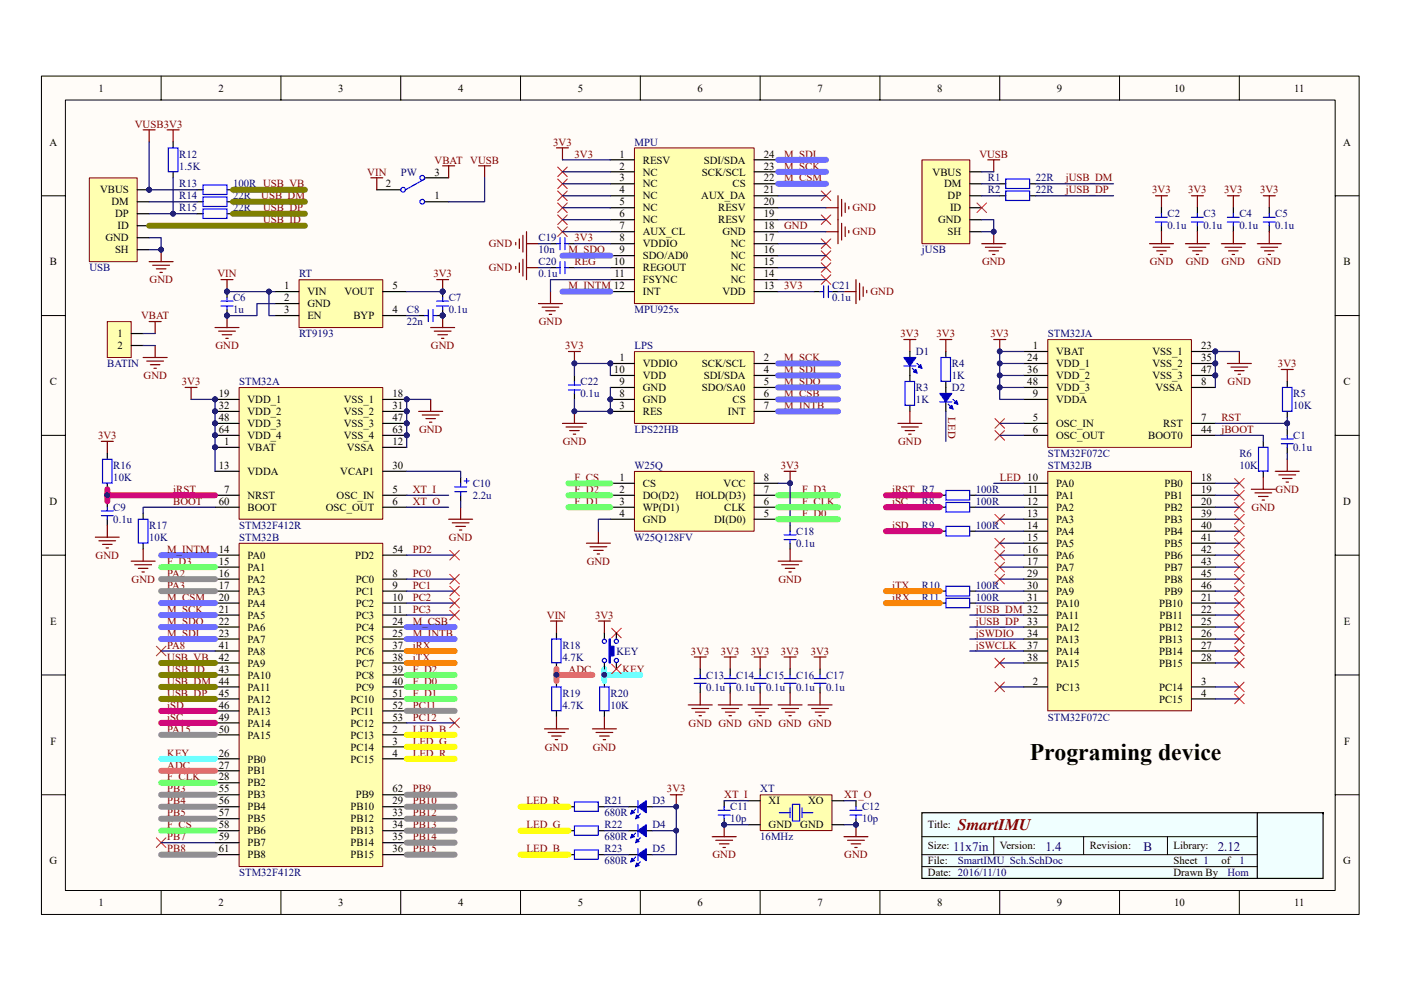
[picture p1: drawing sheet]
<svg xmlns="http://www.w3.org/2000/svg" width="297mm" height="210mm" viewBox="0 0 297 210" stroke-linecap="round" stroke-linejoin="round" font-family="sans-serif">
<defs><g id="words">
<text font-size="5" x="218.3" y="161.1">Programing device</text>
<text font-size="3.5" fill="#800000" x="203.1" y="176">SmartIMU</text>
<g font-size="2.8" fill="#000080">
<text x="202.1" y="180.4">11x7in</text>
<text x="221.6" y="180.4">1.4</text>
<text x="242.5" y="180.4">B</text>
<text x="258.2" y="180.4">2.12</text>
</g>
<g font-size="2.3">
<text x="20.9" y="19.4">1</text>
<text x="46.3" y="19.4">2</text>
<text x="71.7" y="19.4">3</text>
<text x="97.1" y="19.4">4</text>
<text x="122.5" y="19.4">5</text>
<text x="147.9" y="19.4">6</text>
<text x="173.3" y="19.4">7</text>
<text x="198.7" y="19.4">8</text>
<text x="224.1" y="19.4">9</text>
<text x="248.9" y="19.4">10</text>
<text x="274.4" y="19.4">11</text>
<text x="10.5" y="30.9">A</text>
<text x="131.3" y="33.4">1</text>
<text x="131.3" y="35.9">2</text>
<text x="136.3" y="34.7">RESV</text>
<text x="149.2" y="34.7">SDI/SDA</text>
<text x="161.9" y="33.4">24</text>
<text x="161.9" y="35.9">23</text>
<text x="284.8" y="30.9">A</text>
<text x="21.2" y="41">VBUS</text>
<text x="81.8" y="39.8">2</text>
<text x="92.1" y="37.2">3</text>
<text x="131.3" y="38.5">3</text>
<text x="131.3" y="41">4</text>
<text x="136.3" y="37.2">NC</text>
<text x="136.3" y="39.8">NC</text>
<text x="148.8" y="37.2">SCK/SCL</text>
<text x="155.3" y="39.8">CS</text>
<text x="161.9" y="41">21</text>
<text x="161.9" y="38.5">22</text>
<text x="197.7" y="37.2">VBUS</text>
<text x="200.2" y="39.8">DM</text>
<text x="23.6" y="43.6">DM</text>
<text x="24.4" y="46.1">DP</text>
<text x="92.1" y="42.3">1</text>
<text x="131.3" y="43.6">5</text>
<text x="131.3" y="46.1">6</text>
<text x="136.3" y="42.3">NC</text>
<text x="136.3" y="44.8">NC</text>
<text x="136.3" y="47.4">NC</text>
<text x="148.7" y="42.3">AUX_DA</text>
<text x="152.3" y="47.4">RESV</text>
<text x="152.3" y="44.8">RESV</text>
<text x="161.9" y="46.1">19</text>
<text x="161.9" y="43.6">20</text>
<text x="198.9" y="47.4">GND</text>
<text x="200.9" y="42.3">DP</text>
<text x="201.4" y="44.8">ID</text>
<text x="22.4" y="51.2">GND</text>
<text x="24.4" y="53.7">SH</text>
<text x="24.9" y="48.6">ID</text>
<text x="131.3" y="48.6">7</text>
<text x="131.3" y="51.2">8</text>
<text x="131.3" y="53.7">9</text>
<text x="136.3" y="49.9">AUX_CL</text>
<text x="136.3" y="52.5">VDDIO</text>
<text x="153.2" y="49.9">GND</text>
<text x="154.9" y="52.5">NC</text>
<text x="161.9" y="53.7">16</text>
<text x="161.9" y="51.2">17</text>
<text x="161.9" y="48.6">18</text>
<text x="200.9" y="49.9">SH</text>
<text x="10.6" y="56.3">B</text>
<text x="130.2" y="56.3">10</text>
<text x="130.3" y="58.8">11</text>
<text x="136.3" y="55">SDO/AD0</text>
<text x="136.3" y="57.5">REGOUT</text>
<text x="154.9" y="57.5">NC</text>
<text x="154.9" y="55">NC</text>
<text x="161.9" y="58.8">14</text>
<text x="161.9" y="56.3">15</text>
<text x="284.9" y="56.3">B</text>
<text x="60.2" y="61.3">1</text>
<text x="60.2" y="63.9">2</text>
<text x="65.2" y="62.6">VIN</text>
<text x="65.2" y="65.2">GND</text>
<text x="73" y="62.6">VOUT</text>
<text x="83.2" y="61.3">5</text>
<text x="136.3" y="60.1">FSYNC</text>
<text x="136.3" y="62.6">INT</text>
<text x="153.2" y="62.6">VDD</text>
<text x="154.9" y="60.1">NC</text>
<text x="161.9" y="61.3">13</text>
<text x="24.9" y="71.5">1</text>
<text x="60.2" y="66.4">3</text>
<text x="65.2" y="67.7">EN</text>
<text x="74.9" y="67.7">BYP</text>
<text x="83.2" y="66.4">4</text>
<text x="24.9" y="74">2</text>
<text x="131.3" y="76.6">1</text>
<text x="136.3" y="77.9">VDDIO</text>
<text x="148.8" y="77.9">SCK/SCL</text>
<text x="161.9" y="76.6">2</text>
<text x="217.8" y="76.6">24</text>
<text x="218.9" y="74">1</text>
<text x="223.9" y="75.3">VBAT</text>
<text x="223.9" y="77.9">VDD_1</text>
<text x="244.3" y="75.3">VSS_1</text>
<text x="244.3" y="77.9">VSS_2</text>
<text x="254.7" y="74">23</text>
<text x="254.7" y="76.6">35</text>
<text x="10.6" y="81.7">C</text>
<text x="130.2" y="79.1">10</text>
<text x="131.3" y="81.7">9</text>
<text x="136.3" y="82.9">GND</text>
<text x="136.3" y="80.4">VDD</text>
<text x="148.8" y="82.9">SDO/SA0</text>
<text x="149.2" y="80.4">SDI/SDA</text>
<text x="161.9" y="79.1">4</text>
<text x="161.9" y="81.7">5</text>
<text x="217.8" y="79.1">36</text>
<text x="217.8" y="81.7">48</text>
<text x="223.9" y="80.4">VDD_2</text>
<text x="223.9" y="82.9">VDD_3</text>
<text x="244.3" y="80.4">VSS_3</text>
<text x="245" y="82.9">VSSA</text>
<text x="254.7" y="81.7">8</text>
<text x="254.7" y="79.1">47</text>
<text x="284.9" y="81.7">C</text>
<text x="46.4" y="84.2">19</text>
<text x="46.4" y="86.7">32</text>
<text x="46.4" y="89.3">48</text>
<text x="52.5" y="85.5">VDD_1</text>
<text x="52.5" y="88">VDD_2</text>
<text x="72.9" y="85.5">VSS_1</text>
<text x="72.9" y="88">VSS_2</text>
<text x="83.2" y="84.2">18</text>
<text x="83.2" y="86.7">31</text>
<text x="83.2" y="89.3">47</text>
<text x="131.3" y="86.7">3</text>
<text x="131.3" y="84.2">8</text>
<text x="136.3" y="88">RES</text>
<text x="136.3" y="85.5">GND</text>
<text x="154.3" y="88">INT</text>
<text x="155.3" y="85.5">CS</text>
<text x="161.9" y="86.7">7</text>
<text x="161.9" y="84.2">6</text>
<text x="218.9" y="89.3">5</text>
<text x="218.9" y="84.2">9</text>
<text x="223.9" y="85.5">VDDA</text>
<text x="254.7" y="89.3">7</text>
<text x="46.4" y="91.8">64</text>
<text x="47.5" y="94.4">1</text>
<text x="52.5" y="95.6">VBAT</text>
<text x="52.5" y="90.6">VDD_3</text>
<text x="52.5" y="93.1">VDD_4</text>
<text x="72.9" y="90.6">VSS_3</text>
<text x="72.9" y="93.1">VSS_4</text>
<text x="73.5" y="95.6">VSSA</text>
<text x="83.2" y="94.4">12</text>
<text x="83.2" y="91.8">63</text>
<text x="218.9" y="91.8">6</text>
<text x="223.9" y="90.6">OSC_IN</text>
<text x="223.9" y="93.1">OSC_OUT</text>
<text x="243.4" y="93.1">BOOT0</text>
<text x="246.6" y="90.6">RST</text>
<text x="254.7" y="91.8">44</text>
<text x="46.4" y="99.4">13</text>
<text x="52.5" y="100.7">VDDA</text>
<text x="72.1" y="100.7">VCAP1</text>
<text x="83.2" y="99.4">30</text>
<text x="131.3" y="102">1</text>
<text x="161.9" y="102">8</text>
<text x="254.7" y="102">18</text>
<text x="10.5" y="107.1">D</text>
<text x="46.4" y="107.1">60</text>
<text x="47.5" y="104.5">7</text>
<text x="52.5" y="105.8">NRST</text>
<text x="71.4" y="105.8">OSC_IN</text>
<text x="83.2" y="104.5">5</text>
<text x="83.2" y="107.1">6</text>
<text x="131.3" y="104.5">2</text>
<text x="131.3" y="107.1">3</text>
<text x="136.3" y="103.3">CS</text>
<text x="136.3" y="105.8">DO(D2)</text>
<text x="147.4" y="105.8">HOLD(D3)</text>
<text x="153.4" y="103.3">VCC</text>
<text x="161.9" y="104.5">7</text>
<text x="161.9" y="107.1">6</text>
<text x="217.8" y="107.1">12</text>
<text x="217.9" y="104.5">11</text>
<text x="223.9" y="103.3">PA0</text>
<text x="223.9" y="105.8">PA1</text>
<text x="246.9" y="103.3">PB0</text>
<text x="246.9" y="105.8">PB1</text>
<text x="254.7" y="107.1">20</text>
<text x="254.7" y="104.5">19</text>
<text x="284.8" y="107.1">D</text>
<text x="52.5" y="108.3">BOOT</text>
<text x="69.1" y="108.3">OSC_OUT</text>
<text x="131.3" y="109.6">4</text>
<text x="136.3" y="108.3">WP(D1)</text>
<text x="136.3" y="110.9">GND</text>
<text x="151.4" y="110.9">DI(D0)</text>
<text x="153.5" y="108.3">CLK</text>
<text x="161.9" y="109.6">5</text>
<text x="217.8" y="109.6">13</text>
<text x="217.8" y="112.1">14</text>
<text x="223.9" y="108.3">PA2</text>
<text x="223.9" y="110.9">PA3</text>
<text x="223.9" y="113.4">PA4</text>
<text x="246.9" y="108.3">PB2</text>
<text x="246.9" y="110.9">PB3</text>
<text x="246.9" y="113.4">PB4</text>
<text x="254.7" y="109.6">39</text>
<text x="254.7" y="112.1">40</text>
<text x="46.4" y="117.2">14</text>
<text x="46.4" y="119.8">15</text>
<text x="52.5" y="118.5">PA0</text>
<text x="75.3" y="118.5">PD2</text>
<text x="83.2" y="117.2">54</text>
<text x="217.8" y="114.7">15</text>
<text x="217.8" y="117.2">16</text>
<text x="217.8" y="119.8">17</text>
<text x="223.9" y="116">PA5</text>
<text x="223.9" y="118.5">PA6</text>
<text x="246.9" y="116">PB5</text>
<text x="246.9" y="118.5">PB6</text>
<text x="254.7" y="114.7">41</text>
<text x="254.7" y="117.2">42</text>
<text x="254.7" y="119.8">43</text>
<text x="46.4" y="122.3">16</text>
<text x="46.4" y="124.8">17</text>
<text x="52.5" y="121">PA1</text>
<text x="52.5" y="123.6">PA2</text>
<text x="75.4" y="123.6">PC0</text>
<text x="83.2" y="122.3">8</text>
<text x="83.2" y="124.8">9</text>
<text x="217.8" y="122.3">29</text>
<text x="217.8" y="124.8">30</text>
<text x="223.9" y="121">PA7</text>
<text x="223.9" y="123.6">PA8</text>
<text x="246.9" y="121">PB7</text>
<text x="246.9" y="123.6">PB8</text>
<text x="254.7" y="122.3">45</text>
<text x="254.7" y="124.8">46</text>
<text x="46.4" y="127.4">20</text>
<text x="46.4" y="129.9">21</text>
<text x="52.5" y="126.1">PA3</text>
<text x="52.5" y="128.7">PA4</text>
<text x="52.5" y="131.2">PA5</text>
<text x="75.4" y="126.1">PC1</text>
<text x="75.4" y="128.7">PC2</text>
<text x="75.4" y="131.2">PC3</text>
<text x="83.2" y="127.4">10</text>
<text x="83.2" y="129.9">11</text>
<text x="217.8" y="127.4">31</text>
<text x="223.9" y="126.1">PA9</text>
<text x="223.9" y="128.7">PA10</text>
<text x="223.9" y="131.2">PA11</text>
<text x="245.7" y="128.7">PB10</text>
<text x="245.8" y="131.2">PB11</text>
<text x="246.9" y="126.1">PB9</text>
<text x="254.7" y="127.4">21</text>
<text x="254.7" y="129.9">22</text>
<text x="10.6" y="132.5">E</text>
<text x="46.4" y="132.5">22</text>
<text x="46.4" y="135">23</text>
<text x="46.4" y="137.5">41</text>
<text x="52.5" y="133.7">PA6</text>
<text x="52.5" y="136.3">PA7</text>
<text x="75.4" y="133.7">PC4</text>
<text x="75.4" y="136.3">PC5</text>
<text x="83.2" y="132.5">24</text>
<text x="83.2" y="135">25</text>
<text x="83.2" y="137.5">37</text>
<text x="217.8" y="132.5">33</text>
<text x="217.8" y="135">34</text>
<text x="217.8" y="137.5">37</text>
<text x="223.9" y="133.7">PA12</text>
<text x="223.9" y="136.3">PA13</text>
<text x="245.7" y="133.7">PB12</text>
<text x="245.7" y="136.3">PB13</text>
<text x="254.7" y="132.5">25</text>
<text x="254.7" y="135">26</text>
<text x="254.7" y="137.5">27</text>
<text x="284.9" y="132.5">E</text>
<text x="46.4" y="140.1">42</text>
<text x="46.4" y="142.6">43</text>
<text x="52.5" y="138.8">PA8</text>
<text x="52.5" y="141.4">PA9</text>
<text x="52.5" y="143.9">PA10</text>
<text x="75.4" y="138.8">PC6</text>
<text x="75.4" y="141.4">PC7</text>
<text x="75.4" y="143.9">PC8</text>
<text x="83.2" y="140.1">38</text>
<text x="83.2" y="142.6">39</text>
<text x="217.8" y="140.1">38</text>
<text x="223.9" y="138.8">PA14</text>
<text x="223.9" y="141.4">PA15</text>
<text x="245.7" y="138.8">PB14</text>
<text x="245.7" y="141.4">PB15</text>
<text x="254.7" y="140.1">28</text>
<text x="46.4" y="145.2">44</text>
<text x="46.4" y="147.7">45</text>
<text x="52.5" y="146.4">PA11</text>
<text x="52.5" y="149">PA12</text>
<text x="74.3" y="149">PC10</text>
<text x="75.4" y="146.4">PC9</text>
<text x="83.2" y="147.7">51</text>
<text x="83.2" y="145.2">40</text>
<text x="218.9" y="145.2">2</text>
<text x="223.9" y="146.4">PC13</text>
<text x="245.7" y="146.4">PC14</text>
<text x="245.7" y="149">PC15</text>
<text x="254.7" y="145.2">3</text>
<text x="254.7" y="147.7">4</text>
<text x="46.4" y="150.2">46</text>
<text x="46.4" y="152.8">49</text>
<text x="46.4" y="155.3">50</text>
<text x="52.5" y="151.5">PA13</text>
<text x="52.5" y="154.1">PA14</text>
<text x="74.3" y="154.1">PC12</text>
<text x="74.4" y="151.5">PC11</text>
<text x="83.2" y="155.3">2</text>
<text x="83.2" y="152.8">53</text>
<text x="83.2" y="150.2">52</text>
<text x="10.7" y="157.9">F</text>
<text x="46.4" y="160.4">26</text>
<text x="52.5" y="161.7">PB0</text>
<text x="52.5" y="156.6">PA15</text>
<text x="74.3" y="156.6">PC13</text>
<text x="74.3" y="159.1">PC14</text>
<text x="74.3" y="161.7">PC15</text>
<text x="83.2" y="157.9">3</text>
<text x="83.2" y="160.4">4</text>
<text x="285" y="157.9">F</text>
<text x="46.4" y="162.9">27</text>
<text x="46.4" y="165.5">28</text>
<text x="52.5" y="164.2">PB1</text>
<text x="52.5" y="166.8">PB2</text>
<text x="46.4" y="168">55</text>
<text x="46.4" y="170.6">56</text>
<text x="46.4" y="173.1">57</text>
<text x="52.5" y="169.3">PB3</text>
<text x="52.5" y="171.8">PB4</text>
<text x="74.3" y="171.8">PB10</text>
<text x="75.4" y="169.3">PB9</text>
<text x="83.2" y="170.6">29</text>
<text x="83.2" y="173.1">33</text>
<text x="83.2" y="168">62</text>
<text x="163" y="170.6">XI</text>
<text x="171.3" y="170.6">XO</text>
<text x="46.4" y="175.6">58</text>
<text x="46.4" y="178.2">59</text>
<text x="52.5" y="174.4">PB5</text>
<text x="52.5" y="176.9">PB6</text>
<text x="52.5" y="179.5">PB7</text>
<text x="74.3" y="174.4">PB12</text>
<text x="74.3" y="176.9">PB13</text>
<text x="74.3" y="179.5">PB14</text>
<text x="83.2" y="175.6">34</text>
<text x="83.2" y="178.2">35</text>
<text x="163" y="175.6">GND</text>
<text x="169.7" y="175.6">GND</text>
<text x="196.7" y="175.6">Title:</text>
<text x="10.5" y="183.3">G</text>
<text x="46.4" y="180.7">61</text>
<text x="52.5" y="182">PB8</text>
<text x="74.3" y="182">PB15</text>
<text x="83.2" y="180.7">36</text>
<text x="196.7" y="180.1">Size:</text>
<text x="196.7" y="185.8">Date: 2016/11/10</text>
<text x="196.7" y="183.3">File:</text>
<text x="212" y="180.1">Version:</text>
<text x="231" y="180.1">Revision:</text>
<text x="248.8" y="185.8">Drawn By</text>
<text x="248.8" y="180.1">Library:</text>
<text x="248.8" y="183.3">Sheet 1</text>
<text x="259" y="183.3">of</text>
<text x="284.8" y="183.3">G</text>
<text x="20.9" y="192.2">1</text>
<text x="46.3" y="192.2">2</text>
<text x="71.7" y="192.2">3</text>
<text x="97.1" y="192.2">4</text>
<text x="122.5" y="192.2">5</text>
<text x="147.9" y="192.2">6</text>
<text x="173.3" y="192.2">7</text>
<text x="198.7" y="192.2">8</text>
<text x="224.1" y="192.2">9</text>
<text x="248.9" y="192.2">10</text>
<text x="274.4" y="192.2">11</text>
</g>
<g font-size="2.3" fill="#800000">
<text x="28.6" y="27.1">VUSB3V3</text>
<text x="92.1" y="34.7">VBAT VUSB</text>
<text x="117.3" y="30.9">3V3</text>
<text x="121.8" y="33.4">3V3</text>
<text x="166.3" y="35.9">M_SCK</text>
<text x="166.3" y="33.4">M_SDI</text>
<text x="207.6" y="33.4">VUSB</text>
<text x="77.9" y="37.2">VIN</text>
<text x="166.3" y="38.5">M_CSM</text>
<text x="226" y="41">jUSB_DP</text>
<text x="226" y="38.5">jUSB_DM</text>
<text x="244.3" y="41">3V3</text>
<text x="251.9" y="41">3V3</text>
<text x="259.5" y="41">3V3</text>
<text x="267.1" y="41">3V3</text>
<text x="55.4" y="42.3">USB_DM</text>
<text x="55.8" y="44.8">USB_DP</text>
<text x="55.8" y="47.4">USB_ID</text>
<text x="180.7" y="44.8">GND</text>
<text x="103.6" y="52.5">GND</text>
<text x="120.5" y="53.7">M_SDO</text>
<text x="121.8" y="51.2">3V3</text>
<text x="166.3" y="48.6">GND</text>
<text x="180.7" y="49.9">GND</text>
<text x="46.1" y="58.8">VIN</text>
<text x="91.9" y="58.8">3V3</text>
<text x="103.6" y="57.5">GND</text>
<text x="121.8" y="56.3">REG</text>
<text x="208.2" y="56.3">GND</text>
<text x="243.8" y="56.3">GND</text>
<text x="251.4" y="56.3">GND</text>
<text x="259" y="56.3">GND</text>
<text x="266.6" y="56.3">GND</text>
<text x="31.7" y="60.1">GND</text>
<text x="120.5" y="61.3">M_INTM 12</text>
<text x="166.3" y="61.3">3V3</text>
<text x="184.6" y="62.6">GND</text>
<text x="29.9" y="67.7">VBAT</text>
<text x="114.2" y="69">GND</text>
<text x="190.9" y="71.5">3V3</text>
<text x="198.6" y="71.5">3V3</text>
<text x="210" y="71.5">3V3</text>
<text x="45.7" y="74">GND</text>
<text x="91.4" y="74">GND</text>
<text x="119.8" y="74">3V3</text>
<text x="166.3" y="76.6">M_SCK</text>
<text x="271" y="77.9">3V3</text>
<text x="30.4" y="80.4">GND</text>
<text x="38.6" y="81.7">3V3</text>
<text x="166.3" y="81.7">M_SDO</text>
<text x="166.3" y="79.1">M_SDI</text>
<text x="260.3" y="81.7">GND</text>
<text x="166.3" y="84.2">M_CSB</text>
<text x="166.3" y="86.7">M_INTB</text>
<text x="201" y="88.5" transform="rotate(90 201 88.5)">LED</text>
<text x="259" y="89.3">RST</text>
<text x="20.8" y="93.1">3V3</text>
<text x="88.8" y="91.8">GND</text>
<text x="119.3" y="94.4">GND</text>
<text x="190.4" y="94.4">GND</text>
<text x="259" y="91.8">jBOOT</text>
<text x="121.8" y="102">F_CS</text>
<text x="165.5" y="99.4">3V3</text>
<text x="212" y="102">LED 10</text>
<text x="36.7" y="107.1">BOOT</text>
<text x="36.7" y="104.5">jRST</text>
<text x="87.5" y="104.5">XT_I</text>
<text x="87.5" y="107.1">XT_O</text>
<text x="121.8" y="104.5">F_D2</text>
<text x="121.8" y="107.1">F_D1</text>
<text x="170.1" y="104.5">F_D3</text>
<text x="170.1" y="107.1">F_CLK</text>
<text x="189.1" y="104.5">jRST R7</text>
<text x="189.1" y="107.1">jSC</text>
<text x="270.4" y="104.5">GND</text>
<text x="170.1" y="109.6">F_D0</text>
<text x="189.1" y="112.1">jSD</text>
<text x="265.4" y="108.3">GND</text>
<text x="20.3" y="118.5">GND</text>
<text x="35.5" y="119.8">F_D3</text>
<text x="35.5" y="117.2">M_INTM</text>
<text x="87.5" y="117.2">PD2</text>
<text x="95.2" y="114.7">GND</text>
<text x="124.4" y="119.8">GND</text>
<text x="27.9" y="123.6">GND</text>
<text x="35.5" y="122.3">PA2</text>
<text x="35.5" y="124.8">PA3</text>
<text x="87.5" y="122.3">PC0</text>
<text x="87.5" y="124.8">PC1</text>
<text x="165" y="123.6">GND</text>
<text x="189.1" y="124.8">jTX</text>
<text x="35.5" y="127.4">M_CSM</text>
<text x="35.5" y="129.9">M_SCK</text>
<text x="87.5" y="127.4">PC2</text>
<text x="87.5" y="129.9">PC3</text>
<text x="116" y="131.2">VIN</text>
<text x="126.2" y="131.2">3V3</text>
<text x="189.1" y="127.4">jRX</text>
<text x="206.9" y="129.9">jUSB_DM 32</text>
<text x="35.5" y="137.5">PA8</text>
<text x="35.5" y="132.5">M_SDO</text>
<text x="35.5" y="135">M_SDI</text>
<text x="87.5" y="137.5">jRX</text>
<text x="87.5" y="135">M_INTB</text>
<text x="87.5" y="132.5">M_CSB</text>
<text x="206.9" y="132.5">jUSB_DP</text>
<text x="206.9" y="135">jSWDIO</text>
<text x="206.9" y="137.5">jSWCLK</text>
<text x="35.5" y="140.1">USB_VB</text>
<text x="35.5" y="142.6">USB_ID</text>
<text x="87.5" y="140.1">jTX</text>
<text x="87.5" y="142.6">F_D2</text>
<text x="120.5" y="142.6">ADC</text>
<text x="132" y="142.6">KEY</text>
<text x="146.5" y="138.8">3V3</text>
<text x="152.8" y="138.8">3V3</text>
<text x="159.2" y="138.8">3V3</text>
<text x="165.5" y="138.8">3V3</text>
<text x="171.9" y="138.8">3V3</text>
<text x="35.5" y="145.2">USB_DM</text>
<text x="35.5" y="147.7">USB_DP</text>
<text x="87.5" y="145.2">F_D0</text>
<text x="87.5" y="147.7">F_D1</text>
<text x="35.5" y="155.3">PA15</text>
<text x="35.5" y="152.8">jSC</text>
<text x="35.5" y="150.2">jSD</text>
<text x="87.5" y="155.3">LED_B</text>
<text x="87.5" y="150.2">PC11</text>
<text x="87.5" y="152.8">PC12</text>
<text x="146" y="154.1">GND GND GND GND GND</text>
<text x="35.5" y="160.4">KEY</text>
<text x="87.5" y="160.4">LED_R</text>
<text x="87.5" y="157.9">LED_G</text>
<text x="115.5" y="159.1">GND</text>
<text x="125.7" y="159.1">GND</text>
<text x="35.5" y="162.9">ADC</text>
<text x="35.5" y="165.5">F_CLK</text>
<text x="35.5" y="168">PB3</text>
<text x="35.5" y="170.6">PB4</text>
<text x="35.5" y="173.1">PB5</text>
<text x="87.5" y="168">PB9</text>
<text x="87.5" y="170.6">PB10</text>
<text x="87.5" y="173.1">PB12</text>
<text x="111.7" y="170.6">LED_R</text>
<text x="141.4" y="168">3V3</text>
<text x="153.6" y="169.3">XT_I</text>
<text x="179" y="169.3">XT_O</text>
<text x="35.5" y="178.2">PB7</text>
<text x="35.5" y="175.6">F_CS</text>
<text x="87.5" y="175.6">PB13</text>
<text x="87.5" y="178.2">PB14</text>
<text x="111.7" y="175.6">LED_G</text>
<text x="35.5" y="180.7">PB8</text>
<text x="87.5" y="180.7">PB15</text>
<text x="111.7" y="180.7">LED_B</text>
<text x="151.1" y="182">GND</text>
<text x="179" y="182">GND</text>
</g>
<g font-size="2.3" fill="#000080">
<text x="38" y="35.9">1.5K</text>
<text x="38" y="33.4">R12</text>
<text x="134.5" y="30.9">MPU</text>
<text x="38" y="39.8">R13</text>
<text x="49.4" y="39.8">100R USB_VB</text>
<text x="85" y="37.2">PW</text>
<text x="209.4" y="38.5">R1</text>
<text x="209.4" y="41">R2</text>
<text x="219.6" y="41">22R</text>
<text x="219.6" y="38.5">22R</text>
<text x="38" y="42.3">R14</text>
<text x="38" y="44.8">R15</text>
<text x="49.4" y="44.8">22R</text>
<text x="49.4" y="42.3">22R</text>
<text x="247.5" y="46.1">C2</text>
<text x="255.2" y="46.1">C3</text>
<text x="262.8" y="46.1">C4</text>
<text x="270.4" y="46.1">C5</text>
<text x="114.2" y="53.7">10n</text>
<text x="114.2" y="51.2">C19</text>
<text x="195.5" y="53.7">jUSB</text>
<text x="247.5" y="48.6">0.1u</text>
<text x="255.2" y="48.6">0.1u</text>
<text x="262.8" y="48.6">0.1u</text>
<text x="270.4" y="48.6">0.1u</text>
<text x="18.9" y="57.5">USB</text>
<text x="63.4" y="58.8">RT</text>
<text x="114.2" y="58.8">0.1u</text>
<text x="114.2" y="56.3">C20</text>
<text x="49.4" y="63.9">C6</text>
<text x="95.1" y="63.9">C7</text>
<text x="176.4" y="61.3">C21</text>
<text x="176.4" y="63.9">0.1u</text>
<text x="49.4" y="66.4">1u</text>
<text x="63.4" y="71.5">RT9193</text>
<text x="86.3" y="69">22n</text>
<text x="86.3" y="66.4">C8</text>
<text x="95.1" y="66.4">0.1u</text>
<text x="134.5" y="66.4">MPU925x</text>
<text x="222.1" y="71.5">STM32JA</text>
<text x="22.8" y="77.9">BATIN</text>
<text x="134.5" y="74">LPS</text>
<text x="194.2" y="75.3">D1</text>
<text x="201.8" y="77.9">R4</text>
<text x="50.7" y="81.7">STM32A</text>
<text x="123.1" y="81.7">C22</text>
<text x="194.2" y="82.9">R3</text>
<text x="201.8" y="82.9">D2</text>
<text x="201.8" y="80.4">1K</text>
<text x="123.1" y="84.2">0.1u</text>
<text x="194.2" y="85.5">1K</text>
<text x="274.2" y="86.7">10K</text>
<text x="274.2" y="84.2">R5</text>
<text x="134.5" y="91.8">LPS22HB</text>
<text x="274.2" y="95.6">0.1u</text>
<text x="274.2" y="93.1">C1</text>
<text x="24" y="102">10K</text>
<text x="24" y="99.4">R16</text>
<text x="134.5" y="99.4">W25Q</text>
<text x="222.1" y="99.4">STM32JB</text>
<text x="222.1" y="96.9">STM32F072C</text>
<text x="262.8" y="96.9">R6</text>
<text x="262.8" y="99.4">10K</text>
<text x="100.2" y="105.8">2.2u</text>
<text x="100.2" y="103.3">C10</text>
<text x="195.5" y="107.1">R8</text>
<text x="206.9" y="104.5">100R</text>
<text x="206.9" y="107.1">100R</text>
<text x="24" y="110.9">0.1u</text>
<text x="24" y="108.3">C9</text>
<text x="31.6" y="112.1">R17</text>
<text x="50.7" y="112.1">STM32F412R</text>
<text x="168.8" y="113.4">C18</text>
<text x="195.5" y="112.1">R9</text>
<text x="206.9" y="112.1">100R</text>
<text x="31.6" y="114.7">10K</text>
<text x="50.7" y="114.7">STM32B</text>
<text x="134.5" y="114.7">W25Q128FV</text>
<text x="168.8" y="116">0.1u</text>
<text x="195.5" y="124.8">R10</text>
<text x="206.9" y="124.8">100R</text>
<text x="195.5" y="127.4">R11</text>
<text x="206.9" y="127.4">100R</text>
<text x="119.3" y="137.5">R18</text>
<text x="119.3" y="140.1">4.7K</text>
<text x="130.7" y="138.8">KEY</text>
<text x="149.8" y="143.9">C13</text>
<text x="156.1" y="143.9">C14</text>
<text x="162.5" y="143.9">C15</text>
<text x="168.8" y="143.9">C16</text>
<text x="175.2" y="143.9">C17</text>
<text x="119.3" y="147.7">R19</text>
<text x="129.4" y="147.7">R20</text>
<text x="149.8" y="146.4">0.1u</text>
<text x="156.1" y="146.4">0.1u</text>
<text x="162.5" y="146.4">0.1u</text>
<text x="168.8" y="146.4">0.1u</text>
<text x="175.2" y="146.4">0.1u</text>
<text x="119.3" y="150.2">4.7K</text>
<text x="129.4" y="150.2">10K</text>
<text x="222.1" y="152.8">STM32F072C</text>
<text x="128.2" y="173.1">680R</text>
<text x="128.2" y="170.6">R21</text>
<text x="138.3" y="170.6">D3</text>
<text x="154.8" y="171.8">C11</text>
<text x="161.2" y="168">XT</text>
<text x="182.8" y="171.8">C12</text>
<text x="128.2" y="178.2">680R</text>
<text x="128.2" y="175.6">R22</text>
<text x="138.3" y="175.6">D4</text>
<text x="154.8" y="174.4">10p</text>
<text x="161.2" y="178.2">16MHz</text>
<text x="182.8" y="174.4">10p</text>
<text x="50.7" y="185.8">STM32F412R</text>
<text x="128.2" y="183.3">680R</text>
<text x="128.2" y="180.7">R23</text>
<text x="138.3" y="180.7">D5</text>
<text x="203.1" y="183.3">SmartIMU_Sch.SchDoc</text>
<text x="260.2" y="185.8">Hom</text>
<text x="262.8" y="183.3">1</text>
</g>
</g></defs>
<path d="M8.8 16.2h279.4v177.7h-279.4z" fill="#fffcf8"/>
<path d="M8.8 16.1h279.4v177.8h-279.4z" fill="none" stroke="#000" stroke-width=".21"/>
<path d="M13.9 21.2h269.2v167.6h-269.2z" fill="#fffcf8"/>
<g fill="none" stroke="#000" stroke-width=".21">
<path d="M34.2 16.1v5.1M59.6 16.1v5.1M85 16.1v5.1M110.4 16.1v5.1M135.8 16.1v5.1M161.2 16.1v5.1M186.6 16.1v5.1M212 16.1v5.1M237.4 16.1v5.1M262.8 16.1v5.1M13.9 21.2h269.2v167.6h-269.2zM8.8 41.5h5.1"/>
<path d="M283.1 41.5h5.1M8.8 66.9h5.1M283.1 66.9h5.1M8.8 92.3h5.1M283.1 92.3h5.1M8.8 117.7h5.1M283.1 117.7h5.1M8.8 143.1h5.1M283.1 143.1h5.1M8.8 168.5h5.1M283.1 168.5h5.1M34.2 188.8v5.1"/>
<path d="M59.6 188.8v5.1M85 188.8v5.1M110.4 188.8v5.1M135.8 188.8v5.1M161.2 188.8v5.1M186.6 188.8v5.1M212 188.8v5.1M237.4 188.8v5.1M262.8 188.8v5.1"/>
</g>
<path d="M195.5 172.3v13.9h85v-13.9z" fill-rule="evenodd" fill="#f0ffff" stroke="#000" stroke-width=".25"/>
<path d="M195.5 177.4h71.1M210.7 177.4v3.8M229.7 177.4v3.8M247.5 177.4v3.8M195.5 183.7h71.1M195.5 181.2h71.1" fill="none" stroke="#000" stroke-width=".21"/>
<path d="M36.7 30.1v1.2M36.7 36.4v1.3M90 37.7h5.1M41.8 40.2h1.3M48.1 40.2h1.3M79.9 40.2h5.1M90 42.8h5.1M266.6 172.3v13.9" fill="none" stroke="#000" stroke-width=".25"/>
<g fill="none" stroke="#800000" stroke-width=".25">
<path d="M35.4 27.5h2.6M36.7 27.5v2.6M78.6 37.7h2.6M79.9 37.7v2.5M93.9 35.2h2.5M95.1 35.2v2.5M30.4 75.8h5M31.1 76.6h3.6M31.6 68.2h2.6M31.9 77.3h2M32.6 78.1h.5M32.9 68.2v2.5"/>
<path d="M32.9 73.3v2.5"/>
</g>
<g fill="none" stroke="#00f" stroke-width=".25">
<path d="M35.7 31.3h2v5.1h-2zM43.1 39.2h5v2h-5zM90 38l-4 2.2"/>
<circle cx="89.5" cy="37.7" r=".49"/>
<circle cx="85.5" cy="40.2" r=".49"/>
<circle cx="89.5" cy="42.8" r=".49"/>
</g>
<path d="M22.8 68.2h5v7.6h-5z" fill="#ffffb0"/>
<path d="M22.8 68.2h5v7.6h-5z" fill="none" stroke="#800000" stroke-width=".21"/>
<path d="M41.8 42.8h1.3M41.8 45.3h1.3M48.1 42.8h1.3M48.1 45.3h1.3M27.8 70.7h2.6M27.8 73.3h2.6" fill="none" stroke="#000" stroke-width=".25"/>
<path d="M43.1 41.8h5v2h-5zM43.1 44.3h5v2h-5z" fill="none" stroke="#00f" stroke-width=".25"/>
<path d="M31.6 55.5h5.1M32.4 56.2h3.5M33.1 57h2.1M33.9 57.8h.5M34.2 52.9v2.6" fill="none" stroke="#800000" stroke-width=".25"/>
<circle cx="34.2" cy="52.9" r=".49" fill="#000080" stroke="#000080" stroke-width=".21"/>
<path d="M19 37.7h10.1v17.8h-10.1z" fill="#ffffb0"/>
<path d="M18.9 37.7h10.2v17.8h-10.2z" fill="none" stroke="#800000" stroke-width=".21"/>
<path d="M29.1 40.2h2.5M29.1 42.8h2.5M29.1 45.3h2.5M29.1 47.9h2.5M29.1 50.4h2.5M29.1 52.9h2.5M153.5 169.8v1.2M153.5 173.6v1.3M181.5 169.8v1.2M181.5 173.6v1.3" fill="none" stroke="#000" stroke-width=".25"/>
<g fill="#000080" stroke="#000080" stroke-width=".21">
<circle cx="31.6" cy="40.2" r=".49"/>
<circle cx="153.5" cy="174.8" r=".49"/>
<circle cx="167.5" cy="102.5" r=".49"/>
<circle cx="181.5" cy="174.8" r=".49"/>
</g>
<path d="M152.3 171.8h2.5M152.3 172.8h2.5M153.5 171v.8M153.5 172.8v.8M180.2 171.8h2.6M180.2 172.8h2.6M181.5 171v.8M181.5 172.8v.8" fill="none" stroke="#00f" stroke-width=".25"/>
<path d="M166.2 99.9h2.6M167.5 99.9v2.6" fill="none" stroke="#800000" stroke-width=".25"/>
<path d="M134.5 100h25.4v12.6h-25.4z" fill="#ffffb0"/>
<path d="M134.5 99.9h25.4v12.7h-25.4z" fill="none" stroke="#800000" stroke-width=".21"/>
<g fill="none" stroke="#000" stroke-width=".25">
<path d="M97.7 101.2v1.3M97.7 105v1.3M129.4 102.5h5.1M129.4 105h5.1M129.4 107.5h5.1M129.4 110.1h5.1M159.9 102.5h5.1M159.9 105h5.1M159.9 107.5h5.1M159.9 110.1h5.1M167.5 111.4v1.2M167.5 115.2v1.2"/>
<path d="M148.5 141.8v1.3M148.5 145.6v1.3M154.8 141.8v1.3M154.8 145.6v1.3M161.2 141.8v1.3M161.2 145.6v1.3M167.5 141.8v1.3M167.5 145.6v1.3M173.9 141.8v1.3M173.9 145.6v1.3M133.2 171h2.1M137 171h1.3"/>
</g>
<g fill="none" stroke="#800000" stroke-width=".25">
<path d="M39.2 82.1h2.6M40.5 82.1v2.6M88.8 87.2h5.1M89.5 88h3.6M90.3 88.8h2M91.1 89.5h.5M91.3 84.7v2.5M124.3 115.2h5.1M125.1 115.9h3.6M125.9 116.7h2M126.6 117.5h.5M126.9 112.6v2.6"/>
<path d="M165 119h5.1M165.7 119.7h3.6M167.5 116.4v2.6M147.2 139.3h2.5M148.5 139.3v2.5M153.5 139.3h2.6M154.8 139.3v2.5M159.9 139.3h2.5M161.2 139.3v2.5M166.2 139.3h2.6M166.5 120.5h2M167.3 121.3h.5"/>
<path d="M167.5 139.3v2.5M172.6 139.3h2.5M173.9 139.3v2.5M145.9 149.5h5.1M146.7 150.2h3.5M147.4 151h2.1M148.2 151.7h.5M148.5 146.9v2.6M152.3 149.5h5.1M153 150.2h3.6M153.8 151h2M154.6 151.7h.5"/>
<path d="M154.8 146.9v2.6M158.6 149.5h5.1M159.4 150.2h3.5M160.1 151h2.1M160.9 151.7h.5M161.2 146.9v2.6M165 149.5h5.1M165.7 150.2h3.6M166.5 151h2M167.3 151.7h.5M167.5 146.9v2.6M171.3 149.5h5.1"/>
<path d="M172.1 150.2h3.5M172.8 151h2.1M173.6 151.7h.5M173.9 146.9v2.6M142.1 168.5h2.6M143.4 168.5v2.5"/>
</g>
<g fill="none" stroke="#00f" stroke-width=".25">
<path d="M96.4 103.2h2.5M96.4 104.2h2.5M97.7 102.5v.7M97.7 104.2v.8M98.4 102h1M98.9 101.5v1M166.2 113.4h2.6M166.2 114.4h2.6M167.5 112.6v.8M167.5 114.4v.8M147.2 143.9h2.5M147.2 144.9h2.5"/>
<path d="M148.5 143.1v.8M148.5 144.9v.7M153.5 143.9h2.6M153.5 144.9h2.6M154.8 143.1v.8M154.8 144.9v.7M159.9 143.9h2.5M159.9 144.9h2.5M161.2 143.1v.8M161.2 144.9v.7M166.2 143.9h2.6M166.2 144.9h2.6"/>
<path d="M167.5 143.1v.8M167.5 144.9v.7M172.6 143.9h2.5M172.6 144.9h2.5M173.9 143.1v.8M173.9 144.9v.7"/>
</g>
<circle cx="143.4" cy="171" r=".49" fill="#000080" stroke="#000080" stroke-width=".21"/>
<path d="M135.3 171l1.7-1.2v2.5z" fill="#00f"/>
<path d="M134.7 171.6l-1 1M135.3 171l1.7-1.2v2.5zM135.8 172.6l-1.1 1" fill="none" stroke="#00f" stroke-width=".25"/>
<path d="M134 171.8l.5 .5-.8 .3z" fill="#00f"/>
<path d="M134 171.8l.5 .5-.8 .3z" fill="none" stroke="#00f" stroke-width=".25"/>
<path d="M135 172.8l.5 .5-.8 .3z" fill="#00f"/>
<path d="M121.8 170h5.1v2h-5.1zM135 172.8l.5 .5-.8 .3zM135.3 169.8v2.5" fill="none" stroke="#00f" stroke-width=".25"/>
<path d="M120.5 171h1.3M126.9 171h1.2M133.2 176.1h2.1M137 176.1h1.3" fill="none" stroke="#000" stroke-width=".25"/>
<path d="M135.3 176.1l1.7-1.2v2.5z" fill="#00f"/>
<path d="M134.7 176.6l-1 1.1M135.3 176.1l1.7-1.2v2.5zM135.8 177.7l-1.1 1" fill="none" stroke="#00f" stroke-width=".25"/>
<path d="M134 176.9l.5 .5-.8 .3z" fill="#00f"/>
<path d="M134 176.9l.5 .5-.8 .3z" fill="none" stroke="#00f" stroke-width=".25"/>
<path d="M135 177.9l.5 .5-.8 .3z" fill="#00f"/>
<path d="M121.8 175.1h5.1v2h-5.1zM135 177.9l.5 .5-.8 .3zM135.3 174.9v2.5" fill="none" stroke="#00f" stroke-width=".25"/>
<path d="M120.5 176.1h1.3M126.9 176.1h1.2M133.2 181.2h2.1M137 181.2h1.3" fill="none" stroke="#000" stroke-width=".25"/>
<path d="M135.3 181.2l1.7-1.3v2.6z" fill="#00f"/>
<path d="M134.7 181.7l-1 1M135.3 181.2l1.7-1.3v2.6zM135.8 182.7l-1.1 1" fill="none" stroke="#00f" stroke-width=".25"/>
<path d="M134 182l.5 .5-.8 .2z" fill="#00f"/>
<path d="M134 182l.5 .5-.8 .2z" fill="none" stroke="#00f" stroke-width=".25"/>
<path d="M135 183l.5 .5-.8 .2z" fill="#00f"/>
<path d="M271.7 93.1h2.5M271.7 94.1h2.5M271.9 82.1h2v5.1h-2zM272.9 92.3v.8M272.9 94.1v.7M117 135.5h2v5h-2zM117 145.6h2v5.1h-2zM127.1 145.6h2v5.1h-2zM135.3 179.9v2.6M121.8 180.2h5.1v2h-5.1zM135 183l.5 .5-.8 .2z" fill="none" stroke="#00f" stroke-width=".25"/>
<path d="M272.9 80.9v1.2M272.9 87.2v1.3M272.9 91v1.3M272.9 94.8v1.3M118 134.2v1.3M118 140.6v1.2M118 144.4v1.2M118 150.7v1.3M128.1 144.4v1.2M128.1 150.7v1.3M120.5 181.2h1.3M126.9 181.2h1.2" fill="none" stroke="#000" stroke-width=".25"/>
<g fill="none" stroke="#800000" stroke-width=".25">
<path d="M209.4 33.9h2.6M210.7 33.9v2.5M210.7 72h2.5M212 72v2.5M260.2 77.1h5.1M261 77.8h3.5M261.7 78.6h2.1M262.5 79.4h.5M262.8 74.5v2.6M271.7 78.3h2.5M272.9 78.3v2.6M270.4 99.9h5.1"/>
<path d="M272.9 97.4v2.5M271.1 100.7h3.6M271.9 101.5h2M272.7 102.2h.5M116.7 131.7h2.6M118 131.7v2.5M126.9 131.7h2.5M128.1 131.7v2.5M115.4 154.5h5.1M116.2 155.3h3.6M117 156.1h2M117.7 156.8h.5"/>
<path d="M118 152v2.5M125.6 154.5h5.1M126.4 155.3h3.5M127.1 156.1h2.1M127.9 156.8h.5M128.1 152v2.5"/>
</g>
<path d="M210.9 88.8l2.1 2M210.9 91.3l2.1 2M213 88.8l-2.1 2M213 91.3l-2.1 2M129.7 133.2l2 2M131.7 133.2l-2 2" fill="none" stroke="#f00" stroke-width=".21"/>
<circle cx="212" cy="74.5" r=".5" fill="#000080" stroke="#000080" stroke-width=".21"/>
<path d="M222.2 72h30.4v22.8h-30.4z" fill="#ffffb0"/>
<path d="M222.1 72h30.5v22.8h-30.5z" fill="none" stroke="#800000" stroke-width=".21"/>
<g fill="none" stroke="#000" stroke-width=".25">
<path d="M212 39h1.2M218.3 39h1.3M212 41.5h1.2M218.3 41.5h1.3M192.9 79.6v1.3M217 74.5h5.1M217 77.1h5.1M217 79.6h5.1M252.6 74.5h5.1M252.6 77.1h5.1M252.6 79.6h5.1M192.9 86v1.2"/>
<path d="M217 89.8h5.1M217 92.3h5.1M217 82.1h5.1M217 84.7h5.1M252.6 89.8h5.1M252.6 92.3h5.1M252.6 82.1h5.1M267.8 93.6v1.2M267.8 99.9v1.3M199.3 105h1.2M199.3 107.5h1.2M199.3 112.6h1.2"/>
<path d="M205.6 105h1.3M205.6 107.5h1.3M205.6 112.6h1.3M199.3 125.3h1.2M199.3 127.9h1.2M205.6 125.3h1.3M205.6 127.9h1.3"/>
</g>
<g fill="#000080" stroke="#000080" stroke-width=".21">
<circle cx="257.7" cy="74.5" r=".5"/>
<circle cx="257.7" cy="77.1" r=".5"/>
<circle cx="257.7" cy="79.6" r=".5"/>
</g>
<path d="M213.2 38h5.1v2h-5.1zM213.2 40.5h5.1v2h-5.1zM191.9 80.9h2v5h-2zM266.8 94.8h2v5.1h-2zM200.5 104h5.1v2h-5.1zM200.5 106.5h5.1v2h-5.1zM200.5 111.6h5.1v2h-5.1zM200.5 124.3h5.1v2h-5.1zM200.5 126.9h5.1v2h-5.1z" fill="none" stroke="#00f" stroke-width=".25"/>
<path d="M191.6 72h2.6M192.9 72v2.5M190.4 89.8h5.1M191.1 90.5h3.6M191.9 91.3h2M192.7 92.1h.5M192.9 87.2v2.6M265.3 103.7h5.1M266.1 104.5h3.5M266.8 105.3h2.1M267.6 106h.5M267.8 101.2v2.5" fill="none" stroke="#800000" stroke-width=".25"/>
<g fill="none" stroke="#f00" stroke-width=".21">
<path d="M210.9 109.1l2.1 2M210.9 114.2l2.1 2M210.9 116.7l2.1 2M210.9 119.2l2.1 2.1M213 109.1l-2.1 2M213 114.2l-2.1 2M213 116.7l-2.1 2M213 119.2l-2.1 2.1M261.7 101.5l2.1 2M261.7 104l2.1 2M261.7 106.5l2.1 2.1M261.7 109.1l2.1 2"/>
<path d="M261.7 111.6l2.1 2M261.7 114.2l2.1 2M261.7 116.7l2.1 2M261.7 119.2l2.1 2.1M263.8 101.5l-2.1 2M263.8 104l-2.1 2M263.8 106.5l-2.1 2.1M263.8 109.1l-2.1 2M263.8 111.6l-2.1 2M263.8 114.2l-2.1 2M263.8 116.7l-2.1 2M263.8 119.2l-2.1 2.1"/>
<path d="M210.9 121.8l2.1 2M210.9 139.6l2.1 2M213 121.8l-2.1 2M213 139.6l-2.1 2M261.7 121.8l2.1 2M261.7 124.3l2.1 2M261.7 126.9l2.1 2M261.7 129.4l2.1 2M261.7 131.9l2.1 2.1M261.7 134.5l2.1 2M261.7 137l2.1 2M261.7 139.6l2.1 2"/>
<path d="M263.8 121.8l-2.1 2M263.8 124.3l-2.1 2M263.8 126.9l-2.1 2M263.8 129.4l-2.1 2M263.8 131.9l-2.1 2.1M263.8 134.5l-2.1 2M263.8 137l-2.1 2M263.8 139.6l-2.1 2M210.9 144.6l2.1 2.1M213 144.6l-2.1 2.1M261.7 144.6l2.1 2.1M261.7 147.2l2.1 2"/>
<path d="M263.8 144.6l-2.1 2.1M263.8 147.2l-2.1 2"/>
</g>
<path d="M222.2 100h30.4v50.7h-30.4z" fill="#ffffb0"/>
<path d="M222.1 99.9h30.5v50.8h-30.5z" fill="none" stroke="#800000" stroke-width=".21"/>
<g fill="none" stroke="#000" stroke-width=".25">
<path d="M246.3 44v1.3M246.3 47.9v1.2M253.9 44v1.3M253.9 47.9v1.2M261.5 44v1.3M261.5 47.9v1.2M269.1 44v1.3M269.1 47.9v1.2M217 102.5h5.1M217 105h5.1M217 107.5h5.1M217 110.1h5.1"/>
<path d="M217 112.6h5.1M217 115.2h5.1M217 117.7h5.1M252.6 102.5h5.1M252.6 105h5.1M252.6 107.5h5.1M252.6 110.1h5.1M252.6 112.6h5.1M252.6 115.2h5.1M252.6 117.7h5.1M217 120.2h5.1M217 127.9h5.1"/>
<path d="M217 130.4h5.1M217 132.9h5.1M217 135.5h5.1M217 138h5.1M217 122.8h5.1M217 125.3h5.1M252.6 120.2h5.1M252.6 127.9h5.1M252.6 130.4h5.1M252.6 132.9h5.1M252.6 135.5h5.1M252.6 138h5.1"/>
<path d="M252.6 122.8h5.1M252.6 125.3h5.1M217 145.6h5.1M217 140.6h5.1M252.6 145.6h5.1M252.6 148.2h5.1M252.6 140.6h5.1"/>
</g>
<g fill="none" stroke="#800000" stroke-width=".25">
<path d="M243.7 51.7h5.1M244.5 52.4h3.5M245 41.5h2.5M245.2 53.2h2.1M246 54h.5M246.3 41.5v2.5M246.3 49.1v2.6M251.3 51.7h5.1M252.1 52.4h3.6M252.6 41.5h2.5M252.9 53.2h2M253.6 54h.5"/>
<path d="M253.9 41.5v2.5M253.9 49.1v2.6M259 51.7h5M259.7 52.4h3.6M260.2 41.5h2.6M260.5 53.2h2M261.2 54h.5M261.5 41.5v2.5M261.5 49.1v2.6M266.6 51.7h5.1M267.3 52.4h3.6M267.8 41.5h2.6"/>
<path d="M268.1 53.2h2M268.9 54h.5M269.1 41.5v2.5M269.1 49.1v2.6"/>
</g>
<g fill="none" stroke="#00f" stroke-width=".25">
<path d="M245 46.1h2.5M245 47.1h2.5M246.3 45.3v.8M246.3 47.1v.8M252.6 46.1h2.5M252.6 47.1h2.5M253.9 45.3v.8M253.9 47.1v.8M260.2 46.1h2.6M260.2 47.1h2.6M261.5 45.3v.8M261.5 47.1v.8"/>
<path d="M267.8 46.1h2.6M267.8 47.1h2.6M269.1 45.3v.8M269.1 47.1v.8"/>
</g>
<path d="M195.5 33.9h10.1v17.8h-10.1z" fill="#ffffb0"/>
<path d="M195.5 33.9h10.1v17.8h-10.1z" fill="none" stroke="#800000" stroke-width=".21"/>
<path d="M205.6 36.4h2.6M205.6 39h2.6M205.6 41.5h2.6M205.6 44h2.6M205.6 46.6h2.6M205.6 49.1h2.6M200.5 82.1v1.3M200.5 85.2v2" fill="none" stroke="#000" stroke-width=".25"/>
<path d="M208.2 51.7h5M208.9 52.4h3.6M209.7 53.2h2M210.4 54h.5M210.7 49.1v2.6" fill="none" stroke="#800000" stroke-width=".25"/>
<circle cx="210.7" cy="49.1" r=".5" fill="#000080" stroke="#000080" stroke-width=".21"/>
<path d="M207.1 43l2.1 2.1M209.2 43l-2.1 2.1" fill="none" stroke="#f00" stroke-width=".21"/>
<path d="M199.3 83.4h2.5l-1.3 1.8z" fill="#00f"/>
<path d="M199.3 83.4h2.5l-1.3 1.8zM201 85.7l1.1 1M202.1 84.7l1 1" fill="none" stroke="#00f" stroke-width=".25"/>
<path d="M201.3 86.5l.5-.5 .3 .7z" fill="#00f"/>
<path d="M201.3 86.5l.5-.5 .3 .7z" fill="none" stroke="#00f" stroke-width=".25"/>
<path d="M202.3 85.4l.5-.5 .3 .8z" fill="#00f"/>
<path d="M199.3 85.2h2.5M202.3 85.4l.5-.5 .3 .8z" fill="none" stroke="#00f" stroke-width=".25"/>
<path d="M192.9 74.5v1.3M192.9 77.6v2" fill="none" stroke="#000" stroke-width=".25"/>
<path d="M191.6 75.8h2.6l-1.3 1.8z" fill="#00f"/>
<path d="M191.6 75.8h2.6l-1.3 1.8zM193.4 78.1l1 1M194.4 77.1l1.1 1" fill="none" stroke="#00f" stroke-width=".25"/>
<path d="M193.7 78.8l.5-.5 .2 .8z" fill="#00f"/>
<path d="M193.7 78.8l.5-.5 .2 .8z" fill="none" stroke="#00f" stroke-width=".25"/>
<path d="M194.7 77.8l.5-.5 .3 .8z" fill="#00f"/>
<path d="M191.6 77.6h2.6M194.7 77.8l.5-.5 .3 .8zM199.5 75.8h2v5.1h-2z" fill="none" stroke="#00f" stroke-width=".25"/>
<path d="M30.4 27.5h2.5M31.6 27.5v2.6M101.5 35.2h2.5M102.7 35.2v2.5M199.3 72h2.5M200.5 72v2.5" fill="none" stroke="#800000" stroke-width=".25"/>
<path d="M200.5 74.5v1.3M200.5 80.9v1.2" fill="none" stroke="#000" stroke-width=".25"/>
<path d="M50.7 82.2h30.5v27.9h-30.5z" fill="#ffffb0"/>
<path d="M50.7 82.2h30.5v27.9h-30.5z" fill="none" stroke="#800000" stroke-width=".21"/>
<g fill="none" stroke="#000" stroke-width=".25">
<path d="M45.6 94.8h5.1M45.6 84.7h5.1M45.6 99.9h5.1M45.6 87.2h5.1M45.6 89.8h5.1M45.6 92.3h5.1M81.2 94.8h5M81.2 84.7h5M81.2 99.9h5M81.2 87.2h5M81.2 89.8h5M81.2 92.3h5"/>
<path d="M45.6 105h5.1M45.6 107.5h5.1M81.2 105h5M81.2 107.5h5"/>
</g>
<g fill="#000080" stroke="#000080" stroke-width=".21">
<circle cx="45.6" cy="94.8" r=".49"/>
<circle cx="86.2" cy="84.7" r=".49"/>
<circle cx="45.6" cy="84.7" r=".49"/>
<circle cx="86.2" cy="87.2" r=".49"/>
<circle cx="45.6" cy="87.2" r=".49"/>
<circle cx="86.2" cy="89.8" r=".49"/>
<circle cx="45.6" cy="89.8" r=".49"/>
<circle cx="86.2" cy="92.3" r=".49"/>
<circle cx="45.6" cy="92.3" r=".49"/>
</g>
<path d="M50.7 115.2h30.5v68.5h-30.5z" fill="#ffffb0"/>
<path d="M50.7 115.2h30.5v68.5h-30.5z" fill="none" stroke="#800000" stroke-width=".21"/>
<g fill="none" stroke="#000" stroke-width=".25">
<path d="M22.8 96.1v1.3M22.8 102.5v1.2M22.8 106.3v1.2M22.8 110.1v1.3M30.4 108.8v1.3M30.4 115.2v1.2M45.6 117.7h5.1M81.2 117.7h5M45.6 122.8h5.1M45.6 125.3h5.1M45.6 127.9h5.1M45.6 130.4h5.1"/>
<path d="M45.6 120.2h5.1M45.6 132.9h5.1M45.6 135.5h5.1M45.6 138h5.1M81.2 122.8h5M81.2 125.3h5M81.2 127.9h5M81.2 130.4h5M81.2 132.9h5M81.2 135.5h5M81.2 138h5M45.6 155.8h5.1"/>
<path d="M45.6 140.6h5.1M45.6 143.1h5.1M45.6 145.6h5.1M45.6 148.2h5.1M45.6 150.7h5.1M45.6 153.3h5.1M81.2 155.8h5M81.2 158.3h5M81.2 140.6h5M81.2 143.1h5M81.2 145.6h5M81.2 148.2h5"/>
<path d="M81.2 150.7h5M81.2 153.3h5M45.6 160.9h5.1M45.6 163.4h5.1M45.6 166h5.1M45.6 171h5.1M45.6 173.6h5.1M45.6 176.1h5.1M45.6 178.7h5.1M45.6 168.5h5.1M81.2 160.9h5M81.2 171h5"/>
<path d="M81.2 173.6h5M81.2 176.1h5M81.2 178.7h5M81.2 168.5h5M45.6 181.2h5.1M81.2 181.2h5"/>
</g>
<g fill="none" stroke="#800000" stroke-width=".25">
<path d="M21.5 93.6h2.5M22.8 93.6v2.5M20.2 113.9h5.1M21 114.7h3.5M21.7 115.4h2.1M22.5 116.2h.5M22.8 111.4v2.5M27.8 119h5.1M28.6 119.7h3.5M30.4 116.4v2.6M95.1 110.1h5.1M95.9 110.8h3.5"/>
<path d="M96.6 111.6h2.1M97.4 112.4h.5M97.7 107.5v2.6M29.3 120.5h2.1M30.1 121.3h.5M151 177.4h5.1M151.8 178.2h3.5M152.5 178.9h2.1M153.3 179.7h.5M153.5 174.9v2.5M178.9 177.4h5.1M179.7 178.2h3.6"/>
<path d="M180.5 178.9h2M181.2 179.7h.5M181.5 174.9v2.5"/>
</g>
<path d="M21.7 97.4h2v5h-2zM21.5 109.3h2.5M21.5 108.3h2.5M22.8 107.5v.8M22.8 109.3v.8M29.3 110.1h2v5h-2z" fill="none" stroke="#00f" stroke-width=".25"/>
<g fill="#000080" stroke="#000080" stroke-width=".21">
<circle cx="181.5" cy="174.8" r=".49"/>
<circle cx="153.5" cy="174.8" r=".49"/>
</g>
<path d="M161.2 168.6h15.2v7.5h-15.2z" fill="#ffffb0"/>
<path d="M161.2 168.5h15.2v7.6h-15.2z" fill="none" stroke="#800000" stroke-width=".21"/>
<path d="M121.8 79.6v1.3M121.8 83.4v1.3M158.6 169.8h2.6M158.6 174.9h2.6M176.4 169.8h2.5M176.4 174.9h2.5" fill="none" stroke="#000" stroke-width=".25"/>
<path d="M120.5 81.6h2.6M120.5 82.7h2.6M121.8 80.9v.7M121.8 82.7v.7M165.2 172.3h2.3M167.5 171.3v2M168 170.5h1.5v3.6h-1.5zM170.1 171.3v2M170.1 172.3h2.2" fill="none" stroke="#00f" stroke-width=".25"/>
<g fill="none" stroke="#800000" stroke-width=".25">
<path d="M118 31.3h2.5M119.3 31.3v2.6M109.3 51.4v.5M109.3 56.5v.5M110.1 50.7v2M110.1 55.7v2.1M110.9 49.9v3.5M110.9 55v3.5M111.6 49.1v10.2M111.6 51.7h2.6M111.6 56.7h2.6M175.1 44h2.6"/>
<path d="M175.1 49.1h2.6M177.7 41.5v10.2M178.4 42.3v3.5M178.4 47.3v3.6M179.2 43v2.1M179.2 48.1v2M180 43.8v.5M180 48.9v.5M181.5 59.3v5.1M114.2 64.4h5.1M114.9 65.1h3.6M115.7 65.9h2"/>
<path d="M116.5 66.7h.5M116.7 61.8v2.6M120.5 74.5h2.6M121.8 74.5v2.6M178.9 61.8h2.6M182.2 60v3.6M183 60.8v2M183.8 61.6v.5M119.3 89.8h5M120 90.5h3.6M120.8 91.3h2M121.5 92.1h.5"/>
<path d="M121.8 87.2v2.6"/>
</g>
<g fill="#000080" stroke="#000080" stroke-width=".21">
<circle cx="121.8" cy="87.2" r=".49"/>
<circle cx="121.8" cy="77.1" r=".49"/>
</g>
<g fill="none" stroke="#f00" stroke-width=".21">
<path d="M118.2 35.4l2.1 2M118.2 38l2.1 2M120.3 35.4l-2.1 2M120.3 38l-2.1 2M118.2 40.5l2.1 2M118.2 43l2.1 2.1M118.2 45.6l2.1 2M118.2 48.1l2.1 2M120.3 40.5l-2.1 2M120.3 43l-2.1 2.1M120.3 45.6l-2.1 2M120.3 48.1l-2.1 2"/>
<path d="M174.1 40.5l2 2M174.1 45.6l2 2M174.1 50.7l2 2M174.1 53.2l2 2M174.1 55.7l2 2.1M174.1 58.3l2 2M176.1 40.5l-2 2M176.1 45.6l-2 2M176.1 50.7l-2 2M176.1 53.2l-2 2M176.1 55.7l-2 2.1M176.1 58.3l-2 2"/>
<path d="M33.1 137l2.1 2M35.2 137l-2.1 2M33.1 177.7l2.1 2M35.2 177.7l-2.1 2"/>
</g>
<path d="M134.5 31.4h25.4v33h-25.4z" fill="#ffffb0"/>
<path d="M134.5 31.4h25.4v33h-25.4z" fill="none" stroke="#800000" stroke-width=".21"/>
<g fill="none" stroke="#000" stroke-width=".25">
<path d="M129.4 33.9h5.1M129.4 36.4h5.1M129.4 39h5.1M159.9 33.9h5.1M159.9 36.4h5.1M159.9 39h5.1M116.7 51.7h1.3M116.7 56.7h1.3M120.5 51.7h1.3M120.5 56.7h1.3M129.4 41.5h5.1M129.4 44h5.1"/>
<path d="M129.4 46.6h5.1M129.4 49.1h5.1M129.4 51.7h5.1M129.4 54.2h5.1M129.4 56.7h5.1M129.4 59.3h5.1M159.9 41.5h5.1M159.9 44h5.1M159.9 46.6h5.1M159.9 49.1h5.1M159.9 51.7h5.1M159.9 54.2h5.1"/>
<path d="M159.9 56.7h5.1M159.9 59.3h5.1M129.4 61.8h5.1M159.9 61.8h5.1M172.6 61.8h1.3M176.4 61.8h1.3"/>
</g>
<path d="M118 51.7h.7M118 56.7h.7M118.7 50.4v2.5M118.7 55.5v2.5M119.8 50.4v2.5M119.8 55.5v2.5M119.8 51.7h.7M119.8 56.7h.7M173.9 61.8h.7M174.6 60.6v2.5M175.6 60.6v2.5M175.6 61.8h.8" fill="none" stroke="#00f" stroke-width=".25"/>
<path d="M95.4 152.3l2 2M97.4 152.3l-2 2" fill="none" stroke="#f00" stroke-width=".21"/>
<path d="M134.5 74.6h25.4v15.2h-25.4z" fill="#ffffb0"/>
<path d="M134.5 74.5h25.4v15.3h-25.4z" fill="none" stroke="#800000" stroke-width=".21"/>
<g fill="none" stroke="#000" stroke-width=".25">
<path d="M48.1 61.8v1.3M48.1 65.6v1.3M88.8 66.9h1.2M93.9 61.8v1.3M93.9 65.6v1.3h-1.3M129.4 77.1h5.1M129.4 79.6h5.1M159.9 77.1h5.1M159.9 79.6h5.1M129.4 87.2h5.1M129.4 82.1h5.1M129.4 84.7h5.1"/>
<path d="M159.9 87.2h5.1M159.9 82.1h5.1M159.9 84.7h5.1"/>
</g>
<g fill="#000080" stroke="#000080" stroke-width=".21">
<circle cx="129.4" cy="77.1" r=".49"/>
<circle cx="129.4" cy="87.2" r=".49"/>
<circle cx="129.4" cy="84.7" r=".49"/>
<circle cx="93.8" cy="61.8" r=".49"/>
<circle cx="48.1" cy="61.8" r=".49"/>
<circle cx="48.1" cy="66.9" r=".49"/>
<circle cx="93.8" cy="66.9" r=".49"/>
</g>
<g fill="none" stroke="#800000" stroke-width=".25">
<path d="M46.9 59.3h2.5M48.1 59.3v2.5M92.6 59.3h2.5M93.9 59.3v2.5M45.6 69.4h5.1M46.4 70.2h3.5M47.1 71h2M47.9 71.7h.5M48.1 66.9v2.5M91.3 69.4h5.1M92.1 70.2h3.5M92.8 71h2.1"/>
<path d="M93.6 71.7h.5M93.9 66.9v2.5"/>
</g>
<path d="M46.9 64.9h2.5M46.9 63.9h2.5M48.1 63.1v.8M48.1 64.9v.7M90 66.9h.8M90.8 65.6v2.6M91.8 65.6v2.6M91.8 66.9h.8M92.6 63.9h2.5M92.6 64.9h2.5M93.9 63.1v.8M93.9 64.9v.7" fill="none" stroke="#00f" stroke-width=".25"/>
<path d="M63.4 59.3h17.8v10.1h-17.8z" fill="#ffffb0"/>
<path d="M63.4 59.3h17.8v10.1h-17.8z" fill="none" stroke="#800000" stroke-width=".21"/>
<path d="M58.3 61.8h5.1M58.3 64.4h5.1M58.3 66.9h5.1M81.2 61.8h5M81.2 66.9h5M128.1 134.2v1.3M128.1 140.6v1.2" fill="none" stroke="#000" stroke-width=".25"/>
<g fill="none" stroke="#000080" stroke-width=".25">
<path d="M31.6 30.1v10.1h10.2M36.7 37.7v7.6M102.7 37.7v5.1h-7.6M119.3 36.4h10.1M119.3 39h10.1M119.3 33.9h10.1M165 36.4h10.1M165 39h10.1M165 33.9h10.1M208.2 39h3.8M208.2 36.4h2.5M219.6 39h16.5"/>
<path d="M31.6 50.4h2.6v2.5h-2.6M31.6 42.8h10.2M31.6 45.3h10.2M31.6 47.9h33M49.4 40.2h15.2M49.4 42.8h15.2M49.4 45.3h15.2M114.2 51.7h2.5M114.2 56.7h2.5M119.3 49.1h10.1M119.3 54.2h10.1M119.3 41.5h10.1"/>
<path d="M119.3 44h10.1M119.3 46.6h10.1M121.8 51.7h7.6M121.8 56.7h7.6M129.4 59.3h-12.7v2.5M165 41.5h10.1M165 44h10.1M165 46.6h10.1M165 49.1h10.1M165 51.7h10.1M165 54.2h10.1M165 56.7h10.1"/>
<path d="M165 59.3h10.1M208.2 46.6h2.5v2.5h-2.5M208.2 41.5h3.8M219.6 41.5h16.5M30.4 70.7h2.5M30.4 73.3h2.5M48.1 61.8h10.2M57 61.8v5.1h1.3M58.3 64.4h-3.8v2.5h-6.4M86.2 61.8h7.7M86.2 66.9h2.6M119.3 61.8h10.1"/>
<path d="M121.8 79.6v-2.5h7.6v2.5M165 79.6h12.7M165 77.1h12.7M165 61.8h7.6M177.7 61.8h1.2M217 79.6h-5v2.5M217 77.1h-5v2.5M217 74.5h-5v2.6M262.8 74.5h-5.1v7.6M40.5 84.7h5.1v15.2M86.2 99.9h11.5v1.3M91.3 84.7h-5.1v10.1"/>
<path d="M129.4 82.1v5.1h-7.6v-2.5M165 82.1h12.7M165 84.7h12.7M165 87.2h12.7M200.5 87.2v6.4M212 89.8h5M212 92.3h5M217 82.1h-5v2.6h5M257.7 92.3h10.1v1.3M257.7 89.8h15.2M272.9 88.5v2.5M272.9 96.1v1.3"/>
<path d="M22.8 103.7v1.3M34.2 117.7h11.4M45.6 107.5h-15.2v1.3M45.6 105h-22.8v1.3M86.2 117.7h10.2M86.2 105h8.9M86.2 107.5h8.9M97.7 106.3v1.2M120.5 102.5h8.9M120.5 105h8.9M120.5 107.5h8.9M129.4 110.1h-2.5v2.5"/>
<path d="M165 102.5h2.5v8.9M165 105h12.7M165 107.5h12.7M165 110.1h12.7M187.8 105h11.5M187.8 107.5h11.5M187.8 112.6h11.5M206.9 105h10.1M206.9 107.5h10.1M206.9 112.6h10.1M210.7 102.5h6.3M212 110.1h5"/>
<path d="M212 117.7h5M212 115.2h5M257.7 105h5.1M257.7 107.5h5.1M257.7 110.1h5.1M257.7 117.7h5.1M257.7 112.6h5.1M257.7 115.2h5.1M257.7 102.5h5.1M34.2 127.9h11.4M34.2 130.4h11.4M34.2 120.2h11.4"/>
<path d="M34.2 122.8h11.4M34.2 125.3h11.4M34.2 132.9h11.4M34.2 135.5h11.4M34.2 138h11.4M86.2 122.8h10.2M86.2 125.3h10.2M86.2 127.9h10.2M86.2 130.4h10.2M86.2 132.9h10.2M86.2 135.5h10.2M86.2 138h10.2"/>
<path d="M187.8 125.3h11.5M187.8 127.9h11.5M205.6 130.4h11.4M205.6 132.9h11.4M205.6 135.5h11.4M205.6 138h11.4M206.9 125.3h10.1M206.9 127.9h10.1M212 120.2h5M212 122.8h5M257.7 120.2h5.1M257.7 122.8h5.1"/>
<path d="M257.7 125.3h5.1M257.7 127.9h5.1M257.7 132.9h5.1M257.7 135.5h5.1M257.7 138h5.1M257.7 130.4h5.1M34.2 153.3h11.4M34.2 143.1h11.4M34.2 145.6h11.4M34.2 148.2h11.4M34.2 150.7h11.4M34.2 155.8h11.4"/>
<path d="M34.2 140.6h11.4M86.2 140.6h10.2M86.2 143.1h10.2M86.2 145.6h10.2M86.2 148.2h10.2M86.2 150.7h10.2M86.2 153.3h10.2M86.2 155.8h10.2M86.2 158.3h10.2M118 143.1h7.6M118 141.8v2.6M128.1 143.1h7.7"/>
<path d="M128.1 141.8v2.6M212 145.6h5M212 140.6h5M257.7 140.6h5.1M257.7 145.6h5.1M257.7 148.2h5.1M34.2 171h11.4M34.2 176.1h11.4M34.2 160.9h11.4M34.2 163.4h11.4M34.2 166h11.4M34.2 168.5h11.4"/>
<path d="M34.2 173.6h11.4M34.2 178.7h11.4M86.2 171h10.2M86.2 176.1h10.2M86.2 160.9h10.2M86.2 168.5h10.2M86.2 173.6h10.2M86.2 178.7h10.2M110.4 171h10.1M110.4 176.1h10.1M128.1 171h5.1M128.1 176.1h5.1"/>
<path d="M138.3 176.1h5.1M138.3 171h5.1v10.2h-5.1M153.5 169.8h5.1M153.5 174.9h5.1M178.9 174.9h2.6M178.9 169.8h2.6M34.2 181.2h11.4M86.2 181.2h10.2M110.4 181.2h10.1M128.1 181.2h5.1"/>
</g>
<g fill="#000080" stroke="#000080" stroke-width=".21">
<circle cx="31.6" cy="40.2" r=".49"/>
<circle cx="36.7" cy="45.3" r=".49"/>
<circle cx="34.2" cy="52.9" r=".49"/>
<circle cx="167.5" cy="102.5" r=".49"/>
<circle cx="86.2" cy="92.3" r=".49"/>
<circle cx="86.2" cy="89.8" r=".49"/>
<circle cx="86.2" cy="87.2" r=".49"/>
<circle cx="86.2" cy="84.7" r=".49"/>
<circle cx="143.4" cy="176.1" r=".49"/>
<circle cx="118" cy="143.1" r=".49"/>
<circle cx="128.1" cy="143.1" r=".49"/>
<circle cx="257.7" cy="74.5" r=".5"/>
<circle cx="257.7" cy="77.1" r=".5"/>
<circle cx="257.7" cy="79.6" r=".5"/>
<circle cx="212" cy="79.6" r=".5"/>
<circle cx="212" cy="77.1" r=".5"/>
<circle cx="272.9" cy="89.8" r=".5"/>
<circle cx="212" cy="82.1" r=".5"/>
<circle cx="210.7" cy="49.1" r=".5"/>
<circle cx="212" cy="74.5" r=".5"/>
<circle cx="45.6" cy="94.8" r=".49"/>
<circle cx="45.6" cy="92.3" r=".49"/>
<circle cx="45.6" cy="89.8" r=".49"/>
<circle cx="45.6" cy="87.2" r=".49"/>
<circle cx="45.6" cy="84.7" r=".49"/>
<circle cx="22.7" cy="105" r=".49"/>
<circle cx="153.5" cy="174.8" r=".49"/>
<circle cx="181.5" cy="174.8" r=".49"/>
<circle cx="129.4" cy="77.1" r=".49"/>
<circle cx="121.8" cy="77.1" r=".49"/>
<circle cx="121.8" cy="87.2" r=".49"/>
<circle cx="129.4" cy="87.2" r=".49"/>
<circle cx="129.4" cy="84.7" r=".49"/>
<circle cx="143.4" cy="171" r=".49"/>
<circle cx="57" cy="61.8" r=".49"/>
<circle cx="48.1" cy="66.9" r=".49"/>
<circle cx="93.8" cy="61.8" r=".49"/>
<circle cx="48.1" cy="61.8" r=".49"/>
</g>
<path d="M31.6 47.9h33M49.4 40.2h15.2M49.4 42.8h15.2M49.4 45.3h15.2M34.2 140.6h11.4M34.2 143.1h11.4M34.2 145.6h11.4M34.2 148.2h11.4" fill="none" stroke="#808000" stroke-width="1.3"/>
<path d="M120.5 102.5h8.9M120.5 105h8.9M120.5 107.5h8.9M165 105h12.7M165 107.5h12.7M165 110.1h12.7M34.2 120.2h11.4M86.2 143.1h10.2M86.2 145.6h10.2M86.2 148.2h10.2M34.2 166h11.4M34.2 176.1h11.4" fill="none" stroke="#6eff6e" stroke-width="1.3"/>
<g fill="none" stroke="#6e6eff" stroke-width="1.3">
<path d="M165 33.9h10.1M165 36.4h10.1M165 39h10.1M119.3 54.2h10.1M119.3 61.8h10.1M165 79.6h12.7M165 77.1h12.7M165 82.1h12.7M165 84.7h12.7M165 87.2h12.7M34.2 117.7h11.4M34.2 127.9h11.4"/>
<path d="M34.2 130.4h11.4M34.2 132.9h11.4M34.2 135.5h11.4M86.2 132.9h10.2M86.2 135.5h10.2"/>
</g>
<g fill="none" stroke="#918f92" stroke-width="1.3">
<path d="M34.2 122.8h11.4M34.2 125.3h11.4M34.2 155.8h11.4M86.2 150.7h10.2M34.2 168.5h11.4M34.2 171h11.4M34.2 173.6h11.4M86.2 168.5h10.2M86.2 171h10.2M86.2 173.6h10.2M86.2 176.1h10.2M86.2 178.7h10.2"/>
<path d="M34.2 181.2h11.4M86.2 181.2h10.2"/>
</g>
<path d="M86.2 155.8h10.2M86.2 158.3h10.2M86.2 160.9h10.2M110.4 171h10.1M110.4 176.1h10.1M110.4 181.2h10.1" fill="none" stroke="#ff0" stroke-width="1.3"/>
<path d="M86.2 138h10.2M187.8 125.3h11.5M187.8 127.9h11.5M86.2 140.6h10.2" fill="none" stroke="#fd8400" stroke-width="1.3"/>
<path d="M22.8 103.7v1.3M45.6 105h-22.8v1.3M187.8 105h11.5M187.8 107.5h11.5M187.8 112.6h11.5M34.2 150.7h11.4M34.2 153.3h11.4" fill="none" stroke="#c5008f" stroke-width="1.3"/>
<path d="M128.1 141.8v2.6M128.1 143.1h7.7M34.2 160.9h11.4" fill="none" stroke="#6effff" stroke-width="1.3"/>
<path d="M118 141.8v2.6M118 143.1h7.6M34.2 163.4h11.4" fill="none" stroke="#ff6e6e" stroke-width="1.3"/>
<path d="M129.2 135.5h.2v1.5h.8v2h-.8v1.6h-.2z" fill-rule="evenodd" fill="#00f"/>
<g fill="none" stroke="#00f" stroke-width=".25">
<path d="M129.2 135.5h.2v1.5h.8v2h-.8v1.6h-.2z"/>
<circle cx="128.1" cy="136" r=".45"/>
<circle cx="130.7" cy="136" r=".45"/>
<circle cx="128.1" cy="140" r=".45"/>
<circle cx="130.7" cy="140" r=".45"/>
</g>
<path d="M130.7 134.2v1.3M130.7 140.6v1.2" fill="none" stroke="#000" stroke-width=".25"/>
<path d="M95.4 116.7l2 2M97.4 116.7l-2 2M95.4 121.8l2 2M95.4 126.9l2 2M95.4 129.4l2 2M95.4 124.3l2 2M97.4 121.8l-2 2M97.4 126.9l-2 2M97.4 129.4l-2 2M97.4 124.3l-2 2M129.7 140.8l2 2.1M131.7 140.8l-2 2.1" fill="none" stroke="#f00" stroke-width=".21"/>
<use href="#words"/>
</svg>
